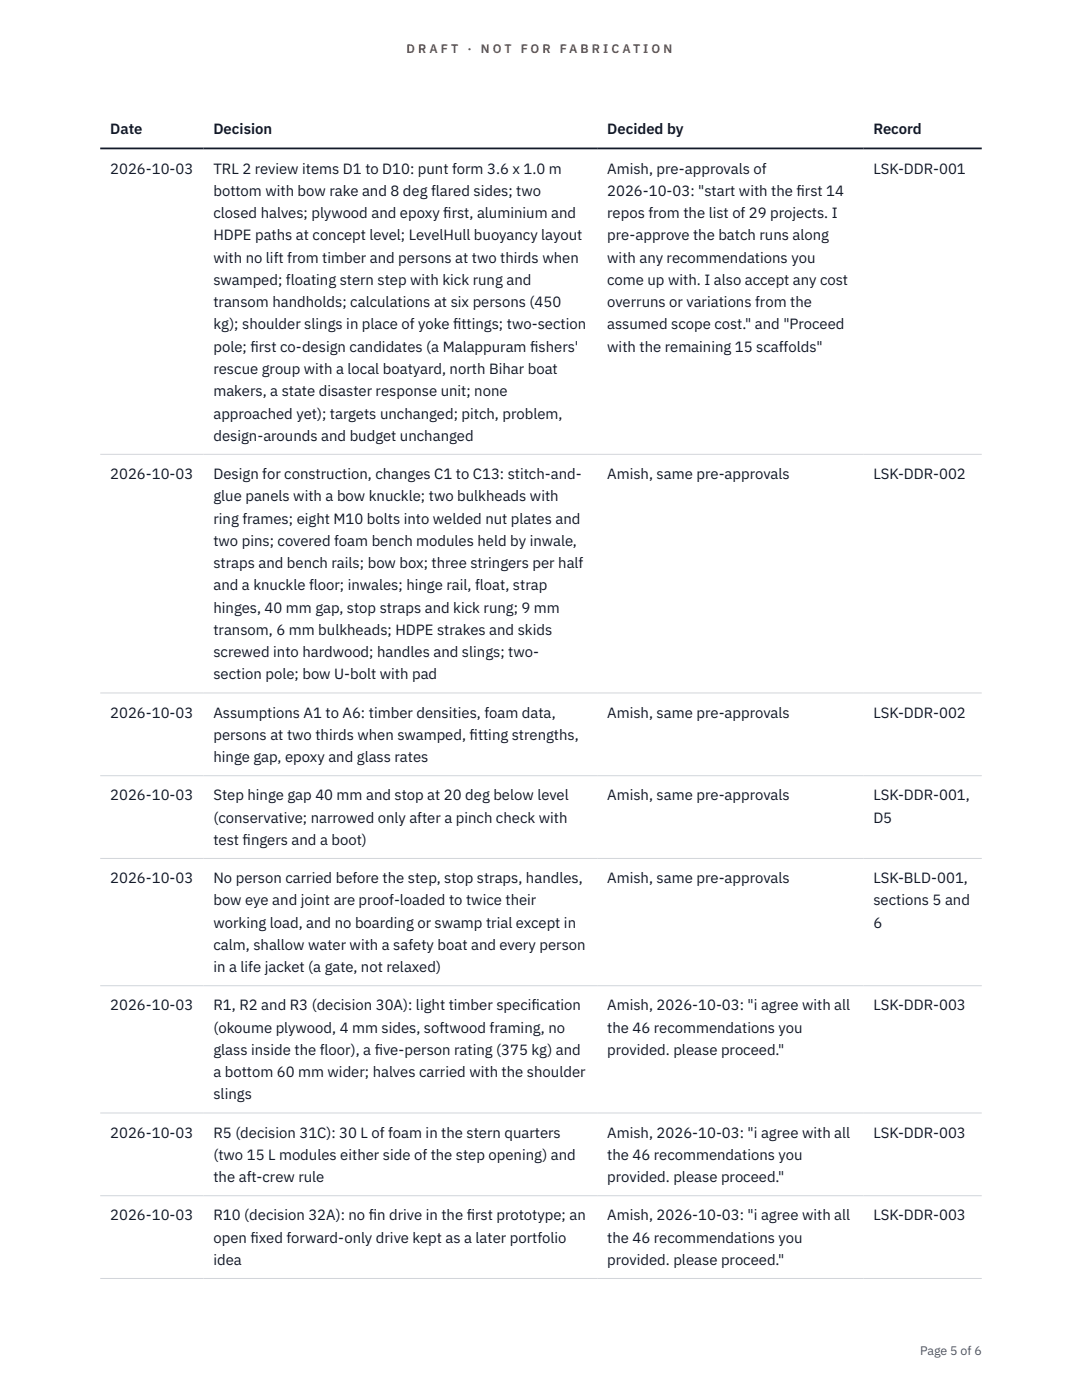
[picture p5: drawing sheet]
<svg xmlns="http://www.w3.org/2000/svg" width="216mm" height="279mm" viewBox="0 0 216 279" stroke-linecap="round" stroke-linejoin="round" font-family="sans-serif">
<defs><g id="words">
<g font-size="3" fill="#111827">
<text x="22" y="26.8">Date</text>
<text x="42.6" y="26.8">Decision</text>
<text x="121.2" y="26.8">Decided by</text>
<text x="174.3" y="26.8">Record</text>
<text x="22" y="34.6">2026-10-03</text>
<text x="42.6" y="34.6">TRL 2 review items D1 to D10: punt form 3.6 x 1.0 m</text>
<text x="121.2" y="34.6">Amish, pre-approvals of</text>
<text x="174.3" y="34.6">LSK-DDR-001</text>
<text x="42.6" y="39.1">bottom with bow rake and 8 deg flared sides; two</text>
<text x="121.2" y="39.1">2026-10-03: &quot;start with the f</text>
<text x="158.9" y="39.1">irst 14</text>
<text x="42.6" y="43.5">closed halves; plywood and epoxy f</text>
<text x="42.6" y="48">HDPE paths at concept level; LevelHull buoyancy layout</text>
<text x="88.4" y="43.5">irst, aluminium and</text>
<text x="121.2" y="43.5">repos from the list of 29 projects. I</text>
<text x="121.2" y="48">pre-approve the batch runs along</text>
<text x="42.6" y="52.4">with no lift from timber and persons at two thirds when</text>
<text x="121.2" y="52.4">with any recommendations you</text>
<text x="42.6" y="56.9">swamped; floating stern step with kick rung and</text>
<text x="121.2" y="56.9">come up with. I also accept any cost</text>
<text x="42.6" y="61.3">transom handholds; calculations at six persons (450</text>
<text x="42.6" y="65.7">kg); shoulder slings in place of yoke f</text>
<text x="90.4" y="65.7">ittings; two-section</text>
<text x="121.2" y="61.3">overruns or variations from the</text>
<text x="121.2" y="65.7">assumed scope cost.&quot; and &quot;Proceed</text>
<text x="42.6" y="70.2">pole; f</text>
<text x="50" y="70.2">irst co-design candidates (a Malappuram f</text>
<text x="105.8" y="70.2">ishers'</text>
<text x="121.2" y="70.2">with the remaining 15 scaffolds&quot;</text>
<text x="42.6" y="74.6">rescue group with a local boatyard, north Bihar boat</text>
<text x="42.6" y="79.1">makers, a state disaster response unit; none</text>
<text x="42.6" y="83.5">approached yet); targets unchanged; pitch, problem,</text>
<text x="42.6" y="88">design-arounds and budget unchanged</text>
<text x="22" y="95.6">2026-10-03</text>
<text x="42.6" y="95.6">Design for construction, changes C1 to C13: stitch-and-</text>
<text x="121.2" y="95.6">Amish, same pre-approvals</text>
<text x="174.3" y="95.6">LSK-DDR-002</text>
<text x="42.6" y="100">glue panels with a bow knuckle; two bulkheads with</text>
<text x="42.6" y="104.5">ring frames; eight M10 bolts into welded nut plates and</text>
<text x="42.6" y="108.9">two pins; covered foam bench modules held by inwale,</text>
<text x="42.6" y="113.4">straps and bench rails; bow box; three stringers per half</text>
<text x="42.6" y="117.8">and a knuckle floor; inwales; hinge rail, float, strap</text>
<text x="42.6" y="122.3">hinges, 40 mm gap, stop straps and kick rung; 9 mm</text>
<text x="42.6" y="126.7">transom, 6 mm bulkheads; HDPE strakes and skids</text>
<text x="42.6" y="131.2">screwed into hardwood; handles and slings; two-</text>
<text x="42.6" y="135.6">section pole; bow U-bolt with pad</text>
<text x="22" y="143.2">2026-10-03</text>
<text x="42.6" y="143.2">Assumptions A1 to A6: timber densities, foam data,</text>
<text x="121.2" y="143.2">Amish, same pre-approvals</text>
<text x="174.3" y="143.2">LSK-DDR-002</text>
<text x="42.6" y="147.7">persons at two thirds when swamped, f</text>
<text x="93.7" y="147.7">itting strengths,</text>
<text x="42.6" y="152.1">hinge gap, epoxy and glass rates</text>
<text x="22" y="159.7">2026-10-03</text>
<text x="42.6" y="159.7">Step hinge gap 40 mm and stop at 20 deg below level</text>
<text x="121.2" y="159.7">Amish, same pre-approvals</text>
<text x="174.3" y="159.7">LSK-DDR-001,</text>
<text x="42.6" y="164.2">(conservative; narrowed only after a pinch check with</text>
<text x="174.3" y="164.2">D5</text>
<text x="42.6" y="168.6">test f</text>
<text x="48.4" y="168.6">ingers and a boot)</text>
<text x="22" y="176.2">2026-10-03</text>
<text x="42.6" y="176.2">No person carried before the step, stop straps, handles,</text>
<text x="121.2" y="176.2">Amish, same pre-approvals</text>
<text x="174.3" y="176.2">LSK-BLD-001,</text>
<text x="42.6" y="180.7">bow eye and joint are proof-loaded to twice their</text>
<text x="42.6" y="185.1">working load, and no boarding or swamp trial except in</text>
<text x="174.3" y="180.7">sections 5 and</text>
<text x="174.3" y="185.1">6</text>
<text x="42.6" y="189.6">calm, shallow water with a safety boat and every person</text>
<text x="42.6" y="194">in a life jacket (a gate, not relaxed)</text>
<text x="22" y="201.6">2026-10-03</text>
<text x="42.6" y="201.6">R1, R2 and R3 (decision 30A): light timber specif</text>
<text x="106.1" y="201.6">ication</text>
<text x="121.2" y="201.6">Amish, 2026-10-03: &quot;i agree with all</text>
<text x="174.3" y="201.6">LSK-DDR-003</text>
<text x="42.6" y="206.1">(okoume plywood, 4 mm sides, softwood framing, no</text>
<text x="121.2" y="206.1">the 46 recommendations you</text>
<text x="42.6" y="210.5">glass inside the floor), a f</text>
<text x="42.6" y="215">a bottom 60 mm wider; halves carried with the shoulder</text>
<text x="74.8" y="210.5">ive-person rating (375 kg) and</text>
<text x="121.2" y="210.5">provided. please proceed.&quot;</text>
<text x="42.6" y="219.4">slings</text>
<text x="22" y="227">2026-10-03</text>
<text x="42.6" y="227">R5 (decision 31C): 30 L of foam in the stern quarters</text>
<text x="121.2" y="227">Amish, 2026-10-03: &quot;i agree with all</text>
<text x="174.3" y="227">LSK-DDR-003</text>
<text x="42.6" y="231.5">(two 15 L modules either side of the step opening) and</text>
<text x="121.2" y="231.5">the 46 recommendations you</text>
<text x="42.6" y="235.9">the aft-crew rule</text>
<text x="121.2" y="235.9">provided. please proceed.&quot;</text>
<text x="22" y="243.6">2026-10-03</text>
<text x="42.6" y="243.6">R10 (decision 32A): no f</text>
<text x="73.6" y="243.6">in drive in the f</text>
<text x="93.1" y="243.6">irst prototype; an</text>
<text x="121.2" y="243.6">Amish, 2026-10-03: &quot;i agree with all</text>
<text x="174.3" y="243.6">LSK-DDR-003</text>
<text x="42.6" y="248">open f</text>
<text x="50" y="248">ixed forward-only drive kept as a later portfolio</text>
<text x="121.2" y="248">the 46 recommendations you</text>
<text x="42.6" y="252.4">idea</text>
<text x="121.2" y="252.4">provided. please proceed.&quot;</text>
</g>
<g font-size="2.5" fill="#b45309">
<text x="81.1" y="10.5">D R A F T</text>
<text x="93.3" y="10.5">·</text>
<text x="95.9" y="10.5">N O T</text>
<text x="103.9" y="10.5">F O R</text>
<text x="111.7" y="10.5">F A B R I C A T I O N</text>
</g>
<text font-size="2.5" fill="#4b5563" x="183.6" y="270.3">Page 5 of 6</text>
</g></defs>
<path d="M20 90.7h175.9M20 138.3h175.9M20 154.8h175.9M20 171.3h175.9M20 196.7h175.9M20 222.1h175.9M20 238.6h175.9M20 255.1h175.9" fill="none" stroke="#d1d5db" stroke-width=".2"/>
<path d="M20 29.6h175.9" fill="none" stroke="#111827" stroke-width=".35"/>
<use href="#words"/>
</svg>
